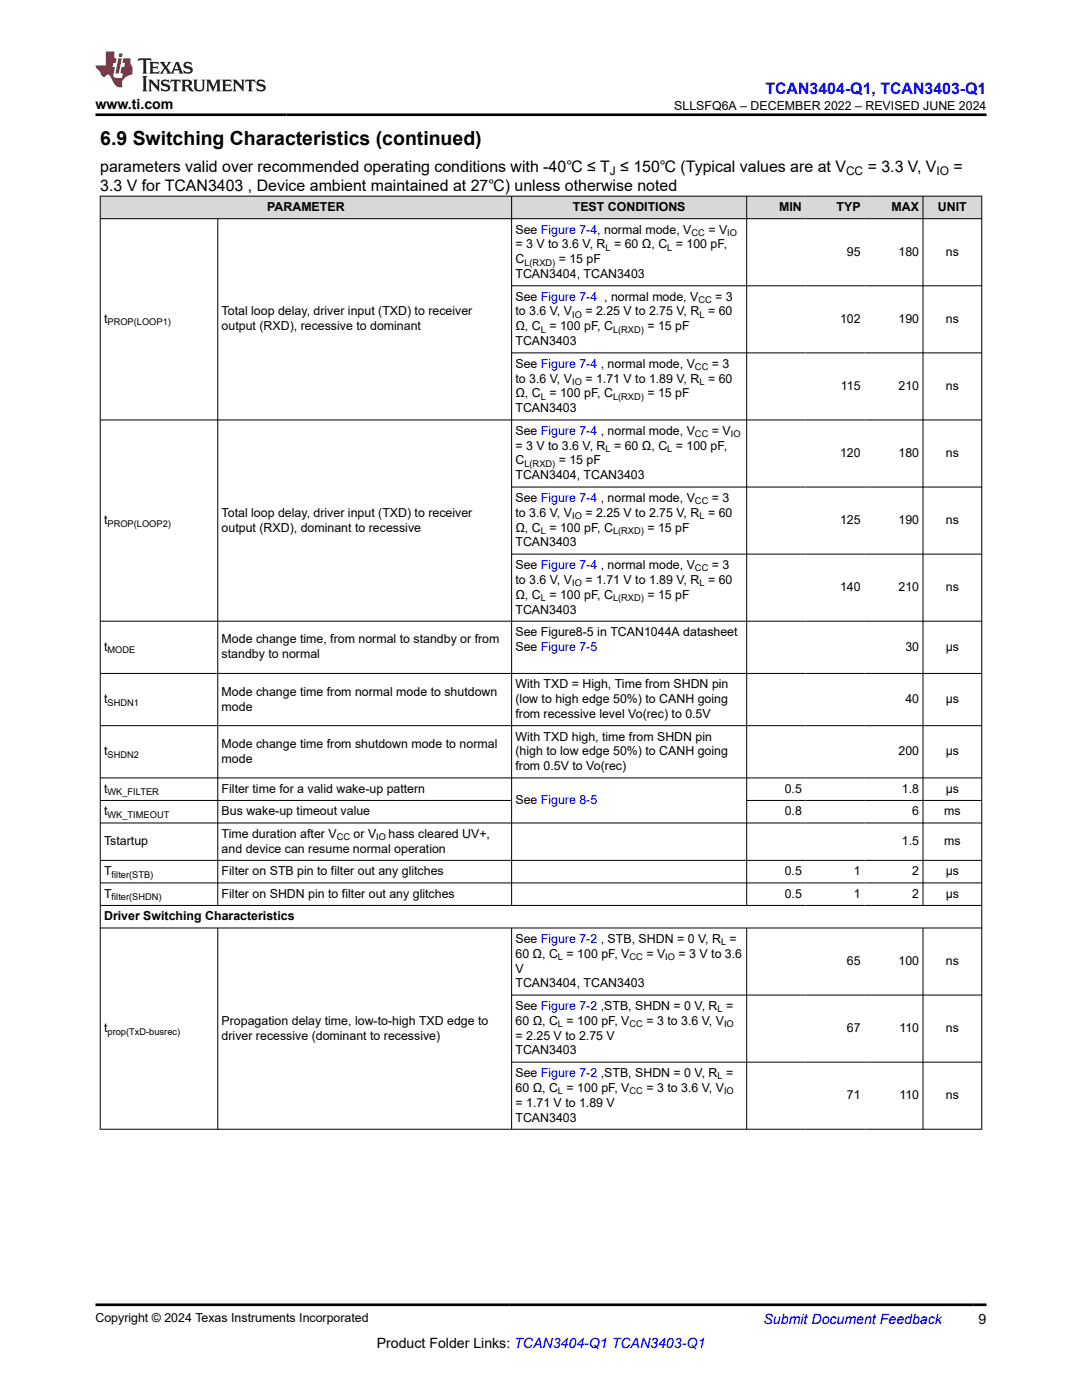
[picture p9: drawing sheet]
<svg xmlns="http://www.w3.org/2000/svg" width="216mm" height="279mm" viewBox="0 0 216 279" stroke-linecap="round" stroke-linejoin="round" font-family="sans-serif">
<defs><g id="words">
<text font-size="3.9" x="20" y="28.8">6.9 Switching Characteristics (continued)</text>
<text font-size="3.2" fill="#00f" x="152.7" y="18.7">TCAN3404-Q1, TCAN3403-Q1</text>
<g font-size="3.2">
<text x="20" y="34.3">parameters valid over recommended operating conditions with -40℃ ≤ T ≤ 150℃ (Typical values are at V</text>
<text x="173.1" y="34.3">= 3.3 V, V</text>
<text x="190.3" y="34.3">=</text>
<text x="20" y="38.1">3.3 V for TCAN3403 , Device ambient maintained at 27℃) unless otherwise noted</text>
</g>
<g font-size="2.8">
<text x="19" y="21.8">www.ti.com</text>
<text x="75.2" y="269">Product Folder Links: TCAN3404-Q1 TCAN3403-Q1</text>
<text x="195.3" y="264.2">9</text>
</g>
<text font-size="2.8" fill="#00f" x="152.4" y="264.2">Submit Document Feedback</text>
<g font-size="2.5">
<text x="134.5" y="21.9">SLLSFQ6A – DECEMBER 2022 – REVISED JUNE 2024</text>
<text x="53.3" y="42.1">PARAMETER</text>
<text x="102.9" y="46.6">See Figure 7-4, normal mode, V</text>
<text x="114.3" y="42.1">TEST CONDITIONS</text>
<text x="141.4" y="46.6">= V</text>
<text x="155.5" y="42.1">MIN</text>
<text x="166.9" y="42.1">TYP</text>
<text x="177.9" y="42.1">MAX</text>
<text x="187.2" y="42.1">UNIT</text>
<text x="102.9" y="49.6">= 3 V to 3.6 V, R = 60 Ω, C = 100 pF,</text>
<text x="102.9" y="52.5">C</text>
<text x="111.5" y="52.5">= 15 pF</text>
<text x="169" y="51.1">95</text>
<text x="179.3" y="51.1">180</text>
<text x="188.7" y="51.1">ns</text>
<text x="102.9" y="55.5">TCAN3404, TCAN3403</text>
<text x="102.9" y="60">See Figure 7-4 , normal mode, V</text>
<text x="142.7" y="60">= 3</text>
<text x="20.8" y="64.4">t</text>
<text x="44.2" y="63">Total loop delay, driver input (TXD) to receiver</text>
<text x="44.2" y="65.9">output (RXD), recessive to dominant</text>
<text x="102.9" y="63">to 3.6 V, V</text>
<text x="102.9" y="65.9">Ω, C = 100 pF, C</text>
<text x="116.8" y="63">= 2.25 V to 2.75 V, R = 60</text>
<text x="129.2" y="65.9">= 15 pF</text>
<text x="167.6" y="64.4">102</text>
<text x="179.3" y="64.4">190</text>
<text x="188.7" y="64.4">ns</text>
<text x="102.9" y="68.9">TCAN3403</text>
<text x="102.9" y="76.3">to 3.6 V, V</text>
<text x="102.9" y="73.4">See Figure 7-4 , normal mode, V</text>
<text x="116.8" y="76.3">= 1.71 V to 1.89 V, R = 60</text>
<text x="142" y="73.4">= 3</text>
<text x="167.8" y="77.8">115</text>
<text x="179.3" y="77.8">210</text>
<text x="188.7" y="77.8">ns</text>
<text x="102.9" y="82.3">TCAN3403</text>
<text x="102.9" y="79.3">Ω, C = 100 pF, C</text>
<text x="129.2" y="79.3">= 15 pF</text>
<text x="102.9" y="89.7">= 3 V to 3.6 V, R = 60 Ω, C = 100 pF,</text>
<text x="102.9" y="86.8">See Figure 7-4 , normal mode, V</text>
<text x="142" y="86.8">= V</text>
<text x="102.9" y="95.7">TCAN3404, TCAN3403</text>
<text x="102.9" y="92.7">C</text>
<text x="111.5" y="92.7">= 15 pF</text>
<text x="167.6" y="91.2">120</text>
<text x="179.3" y="91.2">180</text>
<text x="188.7" y="91.2">ns</text>
<text x="102.9" y="100.2">See Figure 7-4 , normal mode, V</text>
<text x="142" y="100.2">= 3</text>
<text x="20.8" y="104.6">t</text>
<text x="44.2" y="103.1">Total loop delay, driver input (TXD) to receiver</text>
<text x="44.2" y="106.1">output (RXD), dominant to recessive</text>
<text x="102.9" y="103.1">to 3.6 V, V</text>
<text x="102.9" y="106.1">Ω, C = 100 pF, C</text>
<text x="116.8" y="103.1">= 2.25 V to 2.75 V, R = 60</text>
<text x="129.2" y="106.1">= 15 pF</text>
<text x="167.6" y="104.6">125</text>
<text x="179.3" y="104.6">190</text>
<text x="188.7" y="104.6">ns</text>
<text x="102.9" y="109">TCAN3403</text>
<text x="102.9" y="113.5">See Figure 7-4 , normal mode, V</text>
<text x="142" y="113.5">= 3</text>
<text x="102.9" y="116.5">to 3.6 V, V</text>
<text x="102.9" y="119.5">Ω, C = 100 pF, C</text>
<text x="116.8" y="116.5">= 1.71 V to 1.89 V, R = 60</text>
<text x="129.2" y="119.5">= 15 pF</text>
<text x="167.6" y="118">140</text>
<text x="179.3" y="118">210</text>
<text x="188.7" y="118">ns</text>
<text x="102.9" y="122.4">TCAN3403</text>
<text x="20.8" y="129.9">t</text>
<text x="44.2" y="128.4">Mode change time, from normal to standby or from</text>
<text x="44.2" y="131.4">standby to normal</text>
<text x="102.9" y="126.9">See Figure8-5 in TCAN1044A datasheet</text>
<text x="102.9" y="129.9">See Figure 7-5</text>
<text x="180.7" y="129.9">30</text>
<text x="188.7" y="129.9">µs</text>
<text x="102.9" y="137.4">With TXD = High, Time from SHDN pin</text>
<text x="20.8" y="140.3">t</text>
<text x="44.2" y="138.8">Mode change time from normal mode to shutdown</text>
<text x="44.2" y="141.8">mode</text>
<text x="102.9" y="140.3">(low to high edge 50%) to CANH going</text>
<text x="102.9" y="143.3">from recessive level Vo(rec) to 0.5V</text>
<text x="180.7" y="140.3">40</text>
<text x="188.7" y="140.3">µs</text>
<text x="44.2" y="149.3">Mode change time from shutdown mode to normal</text>
<text x="102.9" y="147.8">With TXD high, time from SHDN pin</text>
<text x="20.8" y="150.7">t</text>
<text x="44.2" y="152.2">mode</text>
<text x="102.9" y="150.7">(high to low edge 50%) to CANH going</text>
<text x="102.9" y="153.7">from 0.5V to Vo(rec)</text>
<text x="179.3" y="150.7">200</text>
<text x="188.7" y="150.7">µs</text>
<text x="20.8" y="158.2">t</text>
<text x="44.2" y="158.2">Filter time for a valid wake-up pattern</text>
<text x="102.9" y="160.5">See Figure 8-5</text>
<text x="156.6" y="158.2">0.5</text>
<text x="180" y="158.2">1.8</text>
<text x="188.7" y="158.2">µs</text>
<text x="20.8" y="162.7">t</text>
<text x="44.2" y="162.7">Bus wake-up timeout value</text>
<text x="44.2" y="167.2">Time duration after V</text>
<text x="70.5" y="167.2">or V</text>
<text x="77.5" y="167.2">hass cleared UV+,</text>
<text x="156.6" y="162.7">0.8</text>
<text x="182" y="162.7">6</text>
<text x="188.4" y="162.7">ms</text>
<text x="20.8" y="168.7">Tstartup</text>
<text x="44.2" y="170.2">and device can resume normal operation</text>
<text x="180" y="168.7">1.5</text>
<text x="188.4" y="168.7">ms</text>
<text x="20.8" y="174.7">T</text>
<text x="20.8" y="179.2">T</text>
<text x="44.2" y="174.7">Filter on STB pin to filter out any glitches</text>
<text x="44.2" y="179.2">Filter on SHDN pin to filter out any glitches</text>
<text x="156.6" y="174.7">0.5</text>
<text x="156.6" y="179.2">0.5</text>
<text x="170.4" y="174.7">1</text>
<text x="170.4" y="179.2">1</text>
<text x="182" y="174.7">2</text>
<text x="182" y="179.2">2</text>
<text x="188.7" y="174.7">µs</text>
<text x="188.7" y="179.2">µs</text>
<text x="20.8" y="183.7">Driver Switching Characteristics</text>
<text x="102.9" y="191.1">60 Ω, C = 100 pF, V</text>
<text x="102.9" y="188.2">See Figure 7-2 , STB, SHDN = 0 V, R =</text>
<text x="129" y="191.1">= V</text>
<text x="135.4" y="191.1">= 3 V to 3.6</text>
<text x="102.9" y="197.1">TCAN3404, TCAN3403</text>
<text x="102.9" y="194.1">V</text>
<text x="169" y="192.6">65</text>
<text x="179.3" y="192.6">100</text>
<text x="188.7" y="192.6">ns</text>
<text x="102.9" y="201.5">See Figure 7-2 ,STB, SHDN = 0 V, R =</text>
<text x="20.8" y="206">t</text>
<text x="44.2" y="204.5">Propagation delay time, low-to-high TXD edge to</text>
<text x="44.2" y="207.5">driver recessive (dominant to recessive)</text>
<text x="102.9" y="204.5">60 Ω, C = 100 pF, V</text>
<text x="102.9" y="207.5">= 2.25 V to 2.75 V</text>
<text x="129" y="204.5">= 3 to 3.6 V, V</text>
<text x="169" y="206">67</text>
<text x="179.5" y="206">110</text>
<text x="188.7" y="206">ns</text>
<text x="102.9" y="210.4">TCAN3403</text>
<text x="102.9" y="214.9">See Figure 7-2 ,STB, SHDN = 0 V, R =</text>
<text x="102.9" y="217.9">60 Ω, C = 100 pF, V</text>
<text x="102.9" y="220.9">= 1.71 V to 1.89 V</text>
<text x="129" y="217.9">= 3 to 3.6 V, V</text>
<text x="169" y="219.4">71</text>
<text x="179.5" y="219.4">110</text>
<text x="188.7" y="219.4">ns</text>
<text x="102.9" y="223.8">TCAN3403</text>
<text x="19" y="263.9">Copyright © 2024 Texas Instruments Incorporated</text>
</g>
<g font-size="2.4">
<text x="121.7" y="34.9">J</text>
<text x="168.8" y="34.9">CC</text>
<text x="186.9" y="34.9">IO</text>
</g>
<g font-size="1.9">
<text x="138" y="47.1">CC</text>
<text x="145.1" y="47.1">IO</text>
<text x="104.6" y="53">L(RXD)</text>
<text x="120.8" y="50.1">L</text>
<text x="133.1" y="50.1">L</text>
<text x="21.5" y="64.9">PROP(LOOP1)</text>
<text x="114.2" y="63.5">IO</text>
<text x="139.4" y="60.5">CC</text>
<text x="139.6" y="63.5">L</text>
<text x="107.9" y="66.4">L</text>
<text x="122.3" y="66.4">L(RXD)</text>
<text x="114.2" y="76.8">IO</text>
<text x="138.7" y="73.9">CC</text>
<text x="139.6" y="76.8">L</text>
<text x="107.9" y="79.8">L</text>
<text x="122.3" y="79.8">L(RXD)</text>
<text x="138.7" y="87.3">CC</text>
<text x="145.8" y="87.3">IO</text>
<text x="104.6" y="93.2">L(RXD)</text>
<text x="120.8" y="90.2">L</text>
<text x="133.1" y="90.2">L</text>
<text x="138.7" y="100.7">CC</text>
<text x="21.5" y="105.1">PROP(LOOP2)</text>
<text x="107.9" y="106.6">L</text>
<text x="114.2" y="103.6">IO</text>
<text x="122.3" y="106.6">L(RXD)</text>
<text x="139.6" y="103.6">L</text>
<text x="107.9" y="120">L</text>
<text x="114.2" y="117">IO</text>
<text x="122.3" y="120">L(RXD)</text>
<text x="138.7" y="114">CC</text>
<text x="139.6" y="117">L</text>
<text x="21.5" y="130.4">MODE</text>
<text x="21.5" y="140.8">SHDN1</text>
<text x="21.5" y="151.2">SHDN2</text>
<text x="21.5" y="158.7">WK_FILTER</text>
<text x="21.5" y="163.2">WK_TIMEOUT</text>
<text x="67.2" y="167.7">CC</text>
<text x="75.1" y="167.7">IO</text>
<text x="22.3" y="175.2">filter(STB)</text>
<text x="22.3" y="179.7">filter(SHDN)</text>
<text x="111.3" y="191.6">L</text>
<text x="125.6" y="191.6">CC</text>
<text x="132.8" y="191.6">IO</text>
<text x="143.9" y="188.7">L</text>
<text x="143.2" y="202">L</text>
<text x="21.5" y="206.5">prop(TxD-busrec)</text>
<text x="111.3" y="205">L</text>
<text x="125.6" y="205">CC</text>
<text x="144.5" y="205">IO</text>
<text x="143.2" y="215.4">L</text>
<text x="111.3" y="218.4">L</text>
<text x="125.6" y="218.4">CC</text>
<text x="144.5" y="218.4">IO</text>
</g>
</g></defs>
<g fill="#d8d8d8">
<path d="M20 39.1h175.9v4.5h-175.9z" fill-rule="evenodd"/>
<path d="M20.1 39.2h81.9v4.4h-81.9z" fill-rule="evenodd"/>
<path d="M102.1 39.2h46.8v4.4h-46.8z" fill-rule="evenodd"/>
<path d="M149.1 39.2h11.6v4.4h-11.6z" fill-rule="evenodd"/>
<path d="M160.7 39.2h11.7v4.4h-11.7z" fill-rule="evenodd"/>
<path d="M172.4 39.2h11.7v4.4h-11.7z" fill-rule="evenodd"/>
<path d="M184.2 39.2h11.6v4.4h-11.6z" fill-rule="evenodd"/>
</g>
<g fill="none" stroke="#000" stroke-width=".2">
<path d="M19.9 39.1h176.1M20 39.1v186.3M102.1 39.1v141.7M149 39.1v141.7M184.2 39.1v141.7M195.9 39.1v186.3M19.9 43.6h176.1M43.5 43.6v137.2M102.1 57h93.9M102.1 70.4h93.9M19.9 83.8h176.1M102.1 97.2h93.9"/>
<path d="M102.1 110.6h93.9M19.9 134.4h176.1M196 124h-176.1M19.9 144.8h176.1M19.9 155.2h176.1M19.9 159.7h82.2M149 159.7h47M19.9 164.2h176.1M19.9 171.7h176.1M19.9 176.2h176.1M19.9 180.7h176.1M19.9 185.2h176.1"/>
<path d="M43.5 185.2v40.2M102.1 185.2v40.2M102.1 198.6h93.9M149 185.2v40.2M184.2 185.2v40.2M102.1 212h93.9M196 225.4h-176.1"/>
</g>
<path d="M27.7 11.6l-.2 .6 .5-.2h.6v.1v2.2l-.2 .4h1l-.2-.4v-2.2v-.1h.5l.5 .2-.1-.6zM29.8 12.4l.2 .3v1.6l-.2 .4h1.9l.1-.6a1.08 1.08 0 0 1-1.3 .2v-.7h.6l.4 .2v-.7l-.4 .2h-.6v-.5l.2-.2a1 1 0 0 1 1 .3l-.1-.5zM31.8 12.4l1 1.1-1 1.2h.9l-.2-.2 .4-.8 .5 .8-.2 .2h1.6l-.2-.2 .1-.5h1l.1 .5-.1 .2h.9l-.2-.4-.8-1.9h-.5l-1 2.1-.8-1.1 .9-1h-.8l.2 .2-.5 .6-.3-.6 .1-.2zM35.2 12.8l.4 1h-.8zM36.8 12.5a.65 .65 0 0 0-.2 .7 .65 .65 0 0 0 .6 .5l.7 .1 .1 .3a.79 .79 0 0 1-.7 .4 .79 .79 0 0 1-.7-.5l.1 .7 .2-.1a.93 .93 0 0 0 1.1 0 .93 .93 0 0 0 .4-.9 1.46 1.46 0 0 0-1.2-.6l-.1-.3a1.09 1.09 0 0 1 1.2 .2l-.2-.6-.1 .1-.6-.2zM28.4 15.2l.2 .4v2.2l-.2 .4h1l-.2-.4v-2.2l.2-.4zM29.6 15.9l.2 .4v1.5l-.2 .4h.8l-.3-.4v-1.3l1.7 1.8v-2l.2-.4h-.8l.2 .2 .1 1.1-1.2-1.3zM32.3 16a.65 .65 0 0 0-.2 .8 .65 .65 0 0 0 .7 .4l.6 .2 .1 .2a.79 .79 0 0 1-.7 .4 .79 .79 0 0 1-.7-.5l.1 .7 .2-.1a.93 .93 0 0 0 1.1 .1 .93 .93 0 0 0 .4-1 1.46 1.46 0 0 0-1.2-.5l-.1-.4a1.09 1.09 0 0 1 1.2 .2l-.2-.6-.1 .1-.6-.1zM34.1 15.9l-.1 .6a.63 .63 0 0 1 .7-.3l.1 1.6-.3 .4h1l-.2-.4v-1.6a.66 .66 0 0 1 .8 .3l-.1-.6zM36.2 15.9l.2 .4v1.5l-.2 .4h.9l-.2-.2v-.7h.5l.1 .2a.79 .79 0 0 0 1.2 .6l-1-.9a.61 .61 0 0 0 .6-.6 .61 .61 0 0 0-.5-.7zM36.9 16.2h.2a.47 .47 0 0 1 .5 .1 .47 .47 0 0 1 .1 .5l-.2 .1-.6 .1zM38.5 15.9l.2 .2a2.27 2.27 0 0 0 .4 2 1.04 1.04 0 0 0 1.7-.7v-1.3l.2-.2h-.8l.2 .4v1.1a.6 .6 0 0 1-.6 .6 .6 .6 0 0 1-.6-.6v-1.1l.3-.4zM41.1 15.9l.2 .4v1.5l-.2 .4h.7l-.2-.4v-1.4l.9 1.9 .8-1.9v1.4l-.2 .4h1l-.3-.4v-1.5l.3-.4h-.8l-.7 1.5-.7-1.5zM44.3 15.9l.2 .4v1.5l-.2 .4h1.9l.1-.6a1.09 1.09 0 0 1-1.3 .2v-.7h.6l.4 .2v-.6l-.4 .2h-.6v-.6l.2-.1a1.01 1.01 0 0 1 1 .3l-.1-.6zM46.4 15.9l.3 .4v1.5l-.3 .4h.8l-.2-.4v-1.3l1.6 1.8v-2l.2-.4h-.7l.2 .2v1.1l-1.2-1.3zM49 15.9l-.1 .6a.63 .63 0 0 1 .8-.3v1.6l-.3 .4h1l-.2-.4v-1.6a.66 .66 0 0 1 .8 .3l-.1-.6zM51.4 16a.65 .65 0 0 0-.2 .8 .65 .65 0 0 0 .6 .4l.6 .2 .2 .2a.79 .79 0 0 1-.8 .4 .79 .79 0 0 1-.6-.5l.1 .7 .2-.1a.93 .93 0 0 0 1 .1 .93 .93 0 0 0 .5-1 1.46 1.46 0 0 0-1.3-.5l-.1-.4a1.09 1.09 0 0 1 1.3 .2l-.2-.6-.2 .1-.5-.1z" fill="#231f20"/>
<path d="M21.1 10.3v2.7h-2.1l.1 .4 .9 1a.95 .95 0 0 0 .9 .9 .59 .59 0 0 1 .6-.4 .59 .59 0 0 1 .5 .3l.4 .8a1.59 1.59 0 0 0 2.1 1.4 1.61 1.61 0 0 1 1-2.3l1-.3-.1-1.5a1.59 1.59 0 0 1-.4-1.7h-1.4l-.2 .9h.5l-.1 .9h-.5l-.2 .9v.3l.4 .1-.2 .9h-.6a.73 .73 0 0 1-1.1-.7l.3-1.5h-.5l.2-.9h.5l.2-.9h-.5v-1.3zM23.6 11.6l-.6 3.1h.7l.6-3.1zM23.8 10.7l-.1 .6h.7l.1-.6z" fill="#ed1c24"/>
<path d="M19 22.9h177.8M19 260.4h177.8" fill="none" stroke="#000" stroke-width=".53"/>
<use href="#words"/>
</svg>
